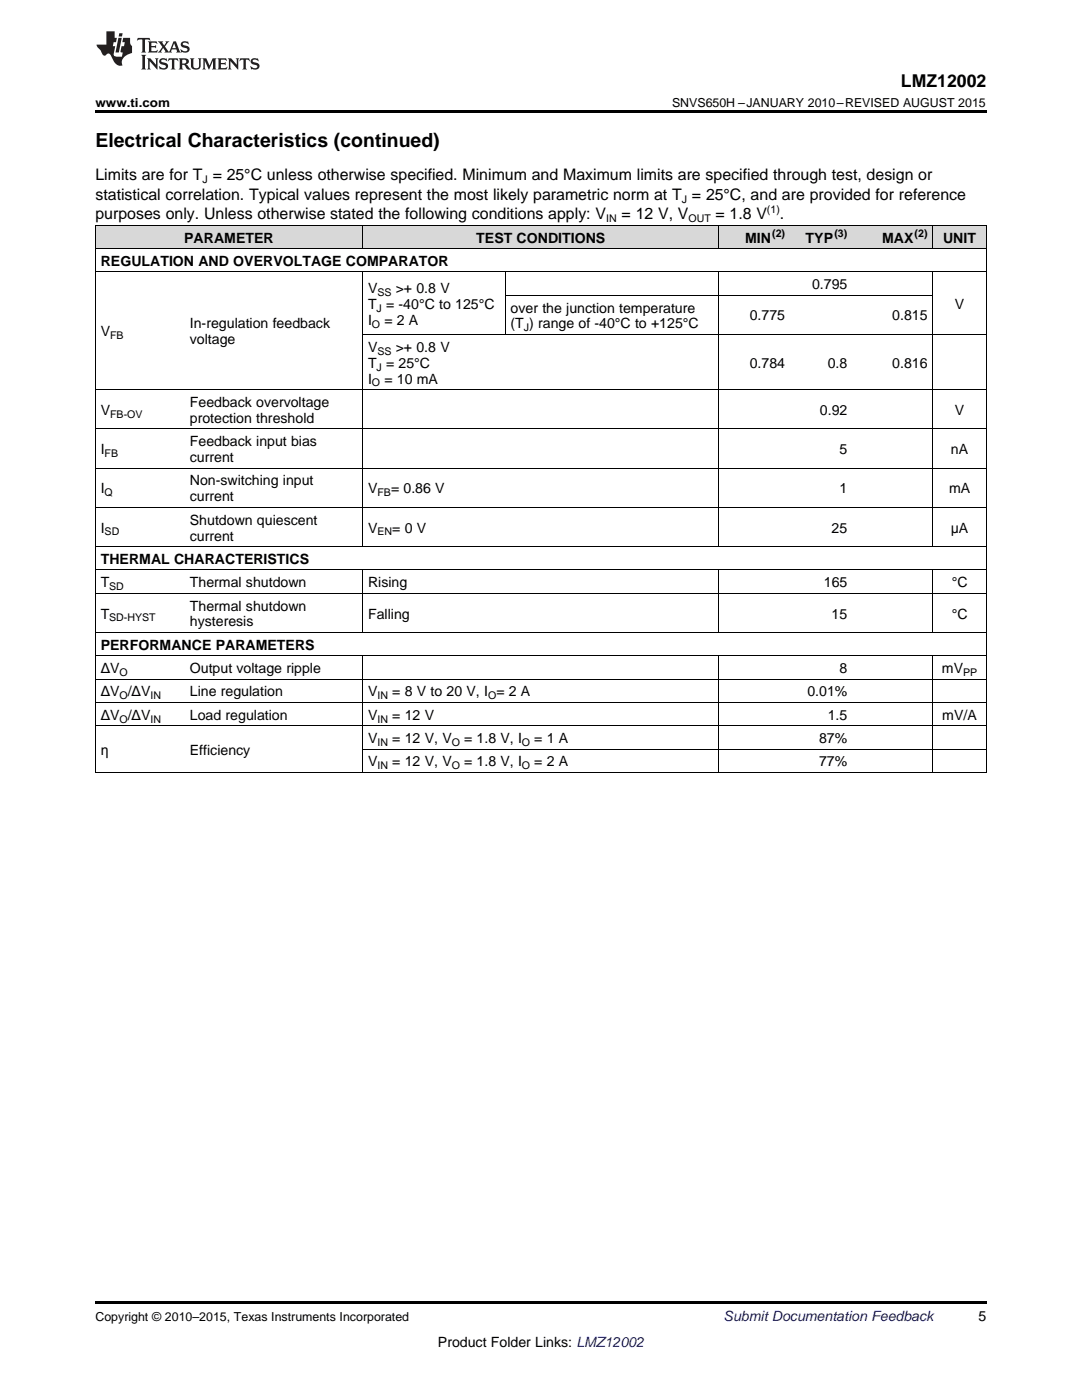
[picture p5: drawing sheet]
<svg xmlns="http://www.w3.org/2000/svg" width="216mm" height="279mm" viewBox="0 0 216 279" stroke-linecap="round" stroke-linejoin="round" font-family="sans-serif">
<defs><g id="words">
<text font-size="3.9" x="19" y="29.3">Electrical Characteristics (continued)</text>
<text font-size="3.5" x="179.8" y="17.3">LMZ12002</text>
<g font-size="3.2">
<text x="19" y="36">Limits are for T = 25°C unless otherwise specified. Minimum and Maximum limits are specified through test, design or</text>
<text x="19" y="39.9">statistical correlation. Typical values represent the most likely parametric norm at T = 25°C, and are provided for reference</text>
<text x="19" y="43.7">purposes only. Unless otherwise stated the following conditions apply: V</text>
<text x="124" y="43.7">= 12 V, V</text>
<text x="142.8" y="43.7">= 1.8 V</text>
<text x="155.6" y="43.7">.</text>
</g>
<g font-size="2.8">
<text x="20.1" y="53.1">REGULATION AND OVERVOLTAGE COMPARATOR</text>
<text x="36.8" y="48.4">PARAMETER</text>
<text x="95" y="48.4">TEST CONDITIONS</text>
<text x="148.7" y="48.4">MIN</text>
<text x="160.8" y="48.4">TYP</text>
<text x="176" y="48.4">MAX</text>
<text x="188.2" y="48.4">UNIT</text>
<text x="73.4" y="58.5">V</text>
<text x="79" y="58.5">&gt;+ 0.8 V</text>
<text x="162" y="57.7">0.795</text>
<text x="37.9" y="65.5">In-regulation feedback</text>
<text x="73.4" y="61.6">T = -40°C to 125°C</text>
<text x="73.4" y="64.8">I</text>
<text x="76.7" y="64.8">= 2 A</text>
<text x="101.9" y="62.4">over the junction temperature</text>
<text x="101.9" y="65.5">(T ) range of -40°C to +125°C</text>
<text x="149.6" y="64">0.775</text>
<text x="178" y="64">0.815</text>
<text x="190.5" y="61.6">V</text>
<text x="20.1" y="67.1">V</text>
<text x="37.9" y="68.7">voltage</text>
<text x="73.4" y="70.2">V</text>
<text x="79" y="70.2">&gt;+ 0.8 V</text>
<text x="73.4" y="73.4">T = 25°C</text>
<text x="73.4" y="76.6">I</text>
<text x="76.7" y="76.6">= 10 mA</text>
<text x="149.6" y="73.4">0.784</text>
<text x="165.2" y="73.4">0.8</text>
<text x="178" y="73.4">0.816</text>
<text x="20.1" y="82.8">V</text>
<text x="37.9" y="81.2">Feedback overvoltage</text>
<text x="163.6" y="82.8">0.92</text>
<text x="190.5" y="82.8">V</text>
<text x="37.9" y="84.4">protection threshold</text>
<text x="37.9" y="89">Feedback input bias</text>
<text x="20.1" y="90.6">I</text>
<text x="37.9" y="92.2">current</text>
<text x="167.5" y="90.6">5</text>
<text x="189.8" y="90.6">nA</text>
<text x="20.1" y="98.5">I</text>
<text x="37.9" y="96.9">Non-switching input</text>
<text x="37.9" y="100">current</text>
<text x="73.4" y="98.5">V</text>
<text x="78" y="98.5">= 0.86 V</text>
<text x="167.5" y="98.5">1</text>
<text x="189.4" y="98.5">mA</text>
<text x="20.1" y="106.3">I</text>
<text x="37.9" y="104.7">Shutdown quiescent</text>
<text x="37.9" y="107.9">current</text>
<text x="73.4" y="106.3">V</text>
<text x="78.3" y="106.3">= 0 V</text>
<text x="165.9" y="106.3">25</text>
<text x="189.7" y="106.3">μA</text>
<text x="20.1" y="112.5">THERMAL CHARACTERISTICS</text>
<text x="20.1" y="117.2">T</text>
<text x="37.9" y="117.2">Thermal shutdown</text>
<text x="73.4" y="117.2">Rising</text>
<text x="164.4" y="117.2">165</text>
<text x="189.9" y="117.2">°C</text>
<text x="20.1" y="123.4">T</text>
<text x="37.9" y="121.8">Thermal shutdown</text>
<text x="37.9" y="125">hysteresis</text>
<text x="73.4" y="123.4">Falling</text>
<text x="165.9" y="123.4">15</text>
<text x="189.9" y="123.4">°C</text>
<text x="20.1" y="129.7">PERFORMANCE PARAMETERS</text>
<text x="20.1" y="134.3">ΔV</text>
<text x="37.9" y="134.3">Output voltage ripple</text>
<text x="167.5" y="134.3">8</text>
<text x="188" y="134.3">mV</text>
<text x="20.1" y="139">ΔV /ΔV</text>
<text x="20.1" y="143.7">ΔV /ΔV</text>
<text x="37.9" y="139">Line regulation</text>
<text x="37.9" y="143.7">Load regulation</text>
<text x="73.4" y="139">V</text>
<text x="73.4" y="143.7">V</text>
<text x="78.3" y="139">= 8 V to 20 V, I = 2 A</text>
<text x="78.3" y="143.7">= 12 V</text>
<text x="161.1" y="139">0.01%</text>
<text x="165.2" y="143.7">1.5</text>
<text x="188" y="143.7">mV/A</text>
<text x="73.4" y="148.3">V</text>
<text x="78.3" y="148.3">= 12 V, V</text>
<text x="92.6" y="148.3">= 1.8 V, I</text>
<text x="106.6" y="148.3">= 1 A</text>
<text x="163.4" y="148.3">87%</text>
<text x="20.1" y="150.6">η</text>
<text x="37.9" y="150.6">Efficiency</text>
<text x="73.4" y="153">V</text>
<text x="78.3" y="153">= 12 V, V</text>
<text x="92.6" y="153">= 1.8 V, I</text>
<text x="106.6" y="153">= 2 A</text>
<text x="163.4" y="153">77%</text>
<text x="195.3" y="263.6">5</text>
<text x="87.4" y="268.9">Product Folder Links: LMZ12002</text>
</g>
<text font-size="2.8" fill="#0000c8" x="144.4" y="263.6">Submit Documentation Feedback</text>
<g font-size="2.5">
<text x="19" y="21.4">www.ti.com</text>
<text x="134.1" y="21.4">SNVS650H –JANUARY 2010–REVISED AUGUST 2015</text>
<text x="19" y="263.6">Copyright © 2010–2015, Texas Instruments Incorporated</text>
</g>
<g font-size="2.1">
<text x="40.4" y="36.6">J</text>
<text x="136.1" y="40.5">J</text>
<text x="121" y="44.4">IN</text>
<text x="137.4" y="44.4">OUT</text>
<text x="153" y="42.5">(1)</text>
<text x="154.1" y="47.3">(2)</text>
<text x="166.5" y="47.3">(3)</text>
<text x="182.5" y="47.3">(2)</text>
<text x="75.3" y="59">SS</text>
<text x="74.2" y="65.4">O</text>
<text x="75.1" y="62.2">J</text>
<text x="22" y="67.7">FB</text>
<text x="75.3" y="70.8">SS</text>
<text x="104.5" y="66.1">J</text>
<text x="74.2" y="77.1">O</text>
<text x="75.1" y="73.9">J</text>
<text x="22" y="83.4">FB-OV</text>
<text x="20.9" y="91.2">FB</text>
<text x="20.9" y="99">Q</text>
<text x="75.3" y="99">FB</text>
<text x="20.9" y="106.9">SD</text>
<text x="75.3" y="106.9">EN</text>
<text x="21.8" y="117.8">SD</text>
<text x="21.8" y="124">SD-HYST</text>
<text x="23.8" y="134.9">O</text>
<text x="192.2" y="134.9">PP</text>
<text x="23.8" y="139.6">O</text>
<text x="30" y="139.6">IN</text>
<text x="75.3" y="139.6">IN</text>
<text x="97.4" y="139.6">O</text>
<text x="23.8" y="144.2">O</text>
<text x="30" y="144.2">IN</text>
<text x="75.3" y="144.2">IN</text>
<text x="75.3" y="148.9">IN</text>
<text x="90.1" y="148.9">O</text>
<text x="104.1" y="148.9">O</text>
<text x="75.3" y="153.5">IN</text>
<text x="90.1" y="153.5">O</text>
<text x="104.1" y="153.5">O</text>
</g>
</g></defs>
<g fill="#d8d8d8">
<path d="M19 45h17.8v4.7h-17.8z"/>
<path d="M36.8 45h35.6v4.7h-35.6z"/>
<path d="M72.4 45h28.4v4.7h-28.4z"/>
<path d="M100.8 45h42.7v4.7h-42.7z"/>
<path d="M143.5 45h14.2v4.7h-14.2z"/>
<path d="M157.7 45h12.5v4.7h-12.5z"/>
<path d="M170.2 45h16v4.7h-16z"/>
<path d="M186.2 45h10.6v4.7h-10.6z"/>
</g>
<path d="M19 22h177.8v.5h-177.8zM19 259.7h177.8v.5h-177.8z" fill="#000"/>
<g fill="none" stroke="#000" stroke-width=".2">
<path d="M19 54.3h177.8M19 49.6h177.8M19 45h177.8M19.1 45v109.2M72.3 45v4.7M72.3 54.3v54.8M100.8 54.3v12.5M100.8 58.9h85.4M143.5 45v4.7M143.5 54.3v54.8M186.1 45v4.7M186.1 54.3v54.8"/>
<path d="M196.8 45v109.2M19 77.8h177.8M72.4 66.8h124.4M19 93.4h177.8M19 85.6h177.8M19 118.4h177.8M19 113.8h177.8M19 109.1h177.8M19 101.3h177.8M72.3 113.8v12.5M143.5 113.8v12.5M186.1 113.8v12.5"/>
<path d="M19 135.6h177.8M19 130.9h177.8M19 126.2h177.8M72.3 131v23.2M143.5 131v23.2M186.1 131v23.2M19 154.2h177.8M19 144.9h177.8M19 140.2h177.8M72.4 149.5h124.4"/>
</g>
<g fill="#231f20">
<path d="M27.5 7.6l-.1 .5 .4-.2h.6v.1v2.1l-.2 .4h1l-.3-.4v-2.1l.1-.1h.5l.5 .2-.2-.5zM29.5 8.3l.2 .3v1.5l-.2 .4h1.8l.2-.6a1.04 1.04 0 0 1-1.3 .2v-.7h.6l.3 .2v-.6l-.3 .2h-.6v-.6l.8-.1 .4 .3-.2-.5zM31.5 8.3l.9 1.1-.9 1.1h.8l-.2-.2 .5-.7 .4 .7-.2 .2h1.5l-.1-.2 .1-.4h.9l.1 .4-.2 .2h1l-.3-.3-.7-1.9h-.5l-.9 2-.8-1 .9-1h-.8l.1 .3-.3 .5-.4-.6 .2-.2zM34.7 8.6l.4 1h-.7zM36.3 8.4a.63 .63 0 0 0-.2 .7 .63 .63 0 0 0 .6 .4l.6 .2 .1 .2a.75 .75 0 0 1-.7 .4 .75 .75 0 0 1-.6-.5l.1 .7 .1-.1a1.11 1.11 0 0 0 1.5-.6 1.13 1.13 0 0 0-1.2-.8l-.1-.4a1.04 1.04 0 0 1 1.2 .2l-.2-.5-.1 .1-.5-.2zM28.2 10.9l.2 .4v2.2l-.2 .4h1l-.3-.4v-2.2l.3-.4zM29.3 11.6l.3 .4v1.5l-.3 .4h.8l-.2-.4v-1.3l1.5 1.7v-1.9l.2-.4h-.7l.2 .4v.9l-1.1-1.3zM32 11.8a.62 .62 0 0 0-.2 .7 .62 .62 0 0 0 .6 .4l.6 .1 .1 .3a.76 .76 0 0 1-.7 .3 .76 .76 0 0 1-.6-.4l.1 .7 .1-.1a1.11 1.11 0 0 0 1.5-.6 1.13 1.13 0 0 0-1.2-.8l-.1-.4a1.04 1.04 0 0 1 1.2 .2l-.2-.6-.1 .1-.5-.1zM33.7 11.6l-.2 .6a.61 .61 0 0 1 .8-.3v1.6l-.2 .4h.9l-.2-.4v-1.6a.63 .63 0 0 1 .8 .3l-.2-.6zM35.6 11.6l.3 .4v1.5l-.3 .4h1l-.2-.2v-.8l.5 .2a.76 .76 0 0 0 1.2 .7l-1-1a.58 .58 0 0 0 .6-.5 .58 .58 0 0 0-.5-.6zM36.4 11.9h.1a.45 .45 0 0 1 .5 .1 .45 .45 0 0 1 .1 .5l-.7 .2zM37.9 11.6l.2 .2a2.17 2.17 0 0 0 .3 1.9 .99 .99 0 0 0 1.6-.6v-1.1l.2-.4h-.7l.2 .2a1.92 1.92 0 0 1-.2 1.8 .6 .6 0 0 1-.9-.5v-1.1l.2-.4zM40.4 11.6l.2 .4v1.5l-.2 .4h.7l-.2-.4v-1.4l.8 1.8 .8-1.8v1.4l-.2 .4h.9l-.2-.4v-1.5l.2-.4h-.8l-.6 1.5-.6-1.5zM43.4 11.6l.2 .4v1.5l-.2 .4h1.8l.2-.6a1.04 1.04 0 0 1-1.3 .1v-.6h.5l.4 .2v-.6l-.4 .2h-.5v-.7h.8l.3 .3-.1-.6zM45.5 11.6l.2 .4v1.5l-.2 .4h.7l-.2-.4v-1.3l1.5 1.7v-1.9l.2-.4h-.7l.2 .4v.9l-1.1-1.3zM47.9 11.6l-.1 .6a.61 .61 0 0 1 .8-.3v1.6l-.3 .4h1l-.3-.4 .1-1.6a.63 .63 0 0 1 .7 .3l-.1-.6zM50.2 11.8a.62 .62 0 0 0-.2 .7 .62 .62 0 0 0 .6 .4l.6 .1 .2 .3a.76 .76 0 0 1-.8 .3 .76 .76 0 0 1-.6-.4l.1 .7 .2-.1a1.11 1.11 0 0 0 1.5-.6 1.13 1.13 0 0 0-1.3-.8l-.1-.4a1.04 1.04 0 0 1 1.2 .2l-.1-.6-.2 .1-.5-.1z"/>
<path d="M21.2 6.3v2.6h-1.9l.1 .4 .7 .9a.91 .91 0 0 0 1 .8 .56 .56 0 0 1 .5-.3 .56 .56 0 0 1 .5 .3l.4 .8a1.53 1.53 0 0 0 1.9 1.2 1.54 1.54 0 0 1 1-2.1l.9-.3v-1.4a1.52 1.52 0 0 1-.3-1.6h-1.4l-.2 .8h.5l-.2 .8h-.4l-.2 1v.2l.4 .1-.2 .8a1.93 1.93 0 0 1-1.6-.3l.3-1.8h-.5l.2-.8h.4l.2-.8h-.4v-1.3zM23.6 7.6l-.6 2.9h.7l.6-2.9zM23.8 6.6l-.1 .7h.6l.2-.7z"/>
</g>
<use href="#words"/>
</svg>
